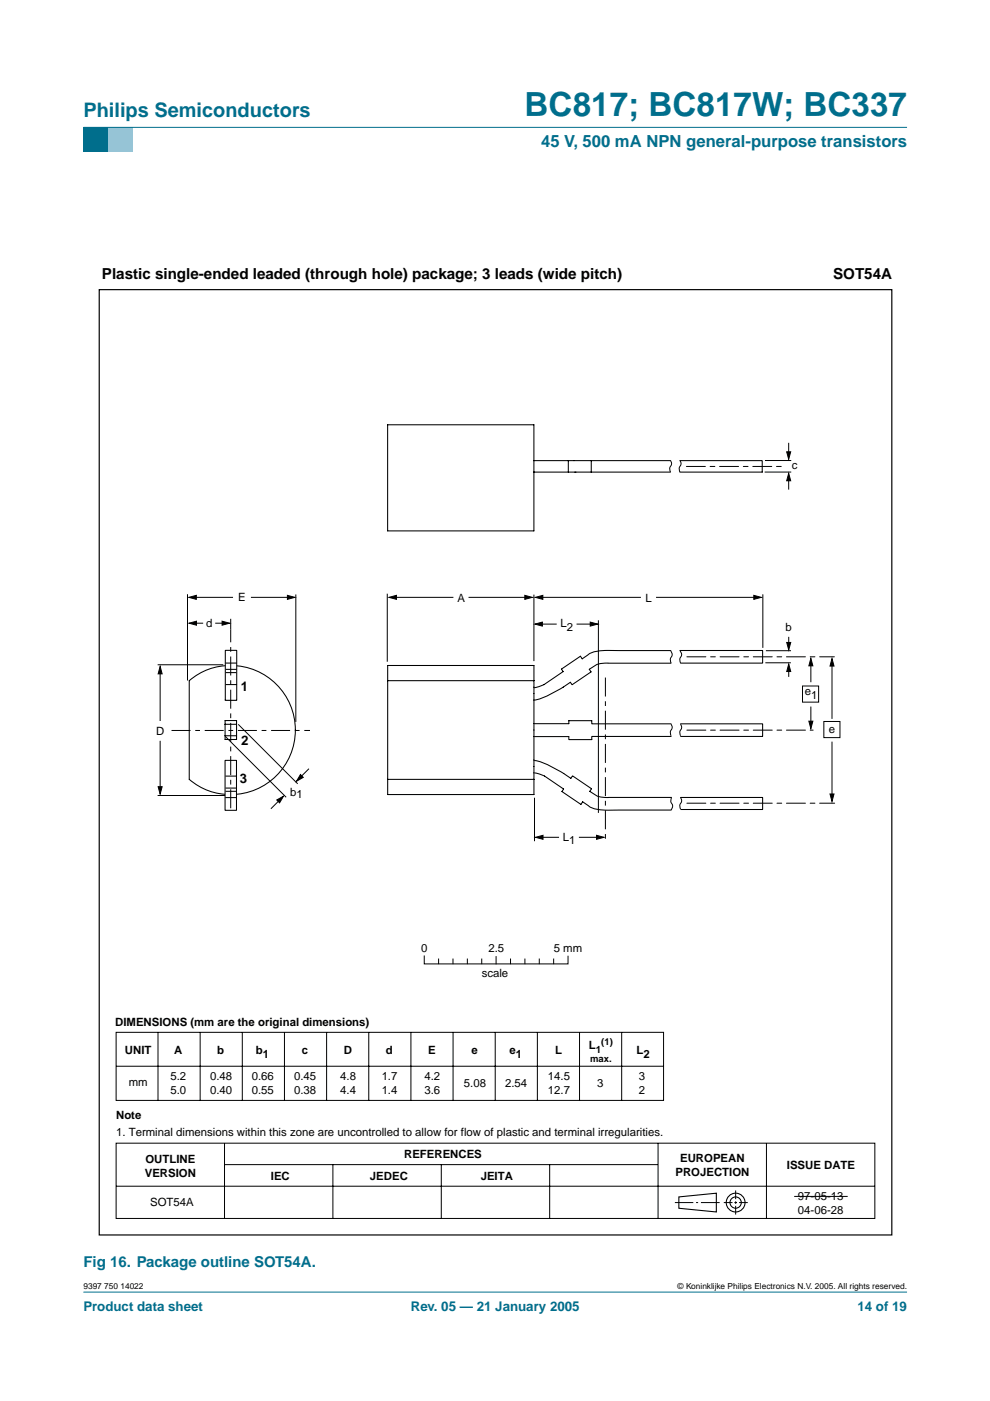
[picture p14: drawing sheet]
<svg xmlns="http://www.w3.org/2000/svg" width="210mm" height="297mm" viewBox="0 0 210 297" stroke-linecap="round" stroke-linejoin="round" font-family="sans-serif">
<defs><g id="words">
<text font-size="7.1" fill="#006e8c" x="111.2" y="24.7">BC817; BC817W; BC337</text>
<text font-size="4.2" fill="#006e8c" x="17.7" y="24.9">Philips Semiconductors</text>
<text font-size="3.5" fill="#006e8c" x="114.7" y="31.1">45 V, 500 mA NPN general-purpose transistors</text>
<g font-size="3.2">
<text x="21.6" y="59.1">Plastic single-ended leaded (through hole) package; 3 leads (wide pitch)</text>
<text x="176.6" y="59.1">SOT54A</text>
</g>
<text font-size="3.2" fill="#006e8c" x="17.7" y="268.7">Fig 16. Package outline SOT54A.</text>
<g font-size="2.8">
<text x="51.1" y="146.5">1</text>
<text x="51.1" y="158">2</text>
<text x="50.9" y="166">3</text>
</g>
<g font-size="2.8" fill="#006e8c">
<text x="17.7" y="278">Product data sheet</text>
<text x="87.1" y="278">Rev. 05 — 21 January 2005</text>
<text x="181.8" y="278">14 of 19</text>
</g>
<g font-size="2.4">
<text x="167.9" y="99.5">c</text>
<text x="50.5" y="127.5">E</text>
<text x="97" y="127.6">A</text>
<text x="136.9" y="127.7">L</text>
<text x="43.7" y="132.9">d</text>
<text x="118.8" y="133">L</text>
<text x="120.2" y="133.8">2</text>
<text x="166.5" y="133.7">b</text>
<text x="170.7" y="147.4">e</text>
<text x="172" y="148.2">1</text>
<text x="33.1" y="155.7">D</text>
<text x="175.7" y="155.4">e</text>
<text x="61.5" y="168.7">b1</text>
<text x="119.3" y="178.2">L</text>
<text x="120.7" y="179">1</text>
<text x="89.3" y="201.9">0</text>
<text x="103.6" y="201.9">2.5</text>
<text x="117.4" y="201.9">5 mm</text>
<text x="102.1" y="207.2">scale</text>
<text x="24.4" y="217.6">DIMENSIONS (mm are the original dimensions)</text>
<text x="26.5" y="223.4">UNIT</text>
<text x="37" y="223.5">A</text>
<text x="46.1" y="223.5">b</text>
<text x="54.2" y="223.5">b</text>
<text x="55.7" y="224.3">1</text>
<text x="64" y="223.5">c</text>
<text x="72.9" y="223.5">D</text>
<text x="81.8" y="223.5">d</text>
<text x="90.8" y="223.5">E</text>
<text x="100" y="223.5">e</text>
<text x="108" y="223.5">e</text>
<text x="109.4" y="224.3">1</text>
<text x="117.7" y="223.5">L</text>
<text x="124.8" y="222.4">L</text>
<text x="134.9" y="223.5">L</text>
<text x="136.4" y="224.3">2</text>
<text x="27.3" y="230.3">mm</text>
<text x="36.1" y="228.9">5.2</text>
<text x="36.1" y="231.9">5.0</text>
<text x="44.5" y="228.9">0.48</text>
<text x="44.5" y="231.9">0.40</text>
<text x="53.4" y="228.9">0.66</text>
<text x="53.4" y="231.9">0.55</text>
<text x="62.4" y="228.9">0.45</text>
<text x="62.4" y="231.9">0.38</text>
<text x="72.1" y="228.9">4.8</text>
<text x="72.1" y="231.9">4.4</text>
<text x="80.9" y="228.9">1.7</text>
<text x="80.9" y="231.9">1.4</text>
<text x="90" y="228.9">4.2</text>
<text x="90" y="231.9">3.6</text>
<text x="98.4" y="230.4">5.08</text>
<text x="107.1" y="230.4">2.54</text>
<text x="116.2" y="228.9">14.5</text>
<text x="116.2" y="231.9">12.7</text>
<text x="126.6" y="230.4">3</text>
<text x="135.4" y="228.9">3</text>
<text x="135.4" y="231.9">2</text>
<text x="24.6" y="237.2">Note</text>
<text x="24.6" y="240.8">1. Terminal dimensions within this zone are uncontrolled to allow for flow of plastic and terminal irregularities.</text>
<text x="85.7" y="245.6">REFERENCES</text>
<text x="30.7" y="249.5">VERSION</text>
<text x="30.8" y="246.6">OUTLINE</text>
<text x="57.4" y="250.2">IEC</text>
<text x="78.4" y="250.2">JEDEC</text>
<text x="101.9" y="250.2">JEITA</text>
<text x="143.2" y="249.3">PROJECTION</text>
<text x="144.2" y="246.3">EUROPEAN</text>
<text x="166.8" y="247.8">ISSUE DATE</text>
<text x="31.8" y="255.8">SOT54A</text>
<text x="169.2" y="254.5">97-05-13</text>
<text x="169.2" y="257.4">04-06-28</text>
</g>
<text font-size="2.1" x="126.3" y="223.2">1</text>
<g font-size="2">
<text x="127.5" y="221.5">(1)</text>
<text x="125.1" y="225.1">max.</text>
</g>
<g font-size="1.8">
<text x="17.7" y="273.4">9397 750 14022</text>
<text x="143.7" y="273.4">© Koninklijke Philips Electronics N.V. 2005. All rights reserved.</text>
</g>
</g></defs>
<path d="M17.7 273.9h174.6z" fill="#006e8c" stroke="#006e8c" stroke-width=".21"/>
<path d="M17.7 27h5.3v5.3h-5.3z" fill-rule="evenodd" fill="#006e8c"/>
<path d="M23 27h5.3v5.3h-5.3z" fill-rule="evenodd" fill="#96c4d6"/>
<path d="M17.7 27h174.6z" fill="#006e8c" stroke="#006e8c" stroke-width=".21"/>
<g fill="none" stroke="#000" stroke-width=".21">
<path d="M142.2 97.6v.1a1.41 1.41 0 0 1-.2 1.6l.2 .8M144.2 97.6v.1a1.42 1.42 0 0 1-.2 1.6l.2 .8M162.2 97.6h5.6M167.2 93.9v2.5M162.1 100.1h5.7M167.2 101.6v2.2M39.8 126v18.3M40.9 132.1h2.2M41 126.7h8.4M45.6 132.1h2.3M53.2 126.7h8.5M62.7 126v27.1"/>
<path d="M82.1 125.9v14.4M83.4 126.7h12.7M99.3 126.7h12.7M113.2 126.1v14.1M114.5 126.7h21.4M114.6 132.3h3.4M122.2 132.3h4.5M139.1 126.7h21.5M142.2 137.9l.1 .2a1.42 1.42 0 0 1-.2 1.7l.2 .8M144.2 137.9a1.25 1.25 0 0 1-.1 1.8l.2 .9M161.7 126v11.4M162.4 138h5.3"/>
<path d="M167.2 135v1.8M33.4 140.9h13.9M34 142.6v10.3M34 157.1v10.3M47.9 156.2l12.8 12.8M50.5 153.6l12.6 12.6M142.3 153.5v.2a1.41 1.41 0 0 1-.2 1.5l.2 .8M144.3 153.5l.1 .2a1.41 1.41 0 0 1-.3 1.5l.2 .8M162.3 140.5h5.4M167.2 142.1v1.4M170.2 145.4h3.4v3.5h-3.4zM171.9 140.9v3.7"/>
<path d="M171.9 149.8v3.7M174.7 153h3.4v3.4h-3.4zM176.4 140.9v11.5M176.4 157.2v11.7M33.4 168.7h14.5M59.8 169.1l-2.4 2.4M65.5 163l-2.4 2.4M113.3 169.1v9.3M114.7 177.5h3.8M122.7 177.5h4.1M142.4 169.1l-.1 .1a1.69 1.69 0 0 0 .3 1.6l-.3 .9M144.3 169.1l.1 .1a1.41 1.41 0 0 1-.3 1.5l.2 .9"/>
<path d="M24.6 218.9h116.1v14.4h-116.1zM33.5 218.9v14.4M42.4 218.9v14.4M51.4 218.9v14.4M60.3 218.9v14.4M69.2 218.8v14.5M78.2 218.9v14.4M87.1 218.9v14.4M90 202.7v1.7h30.4v-1.7M93 203.3v1M96 203.3v1M96.1 218.9v14.4"/>
<path d="M99.1 203.3v1M102.1 203.3v1M105 218.9v14.4M105.2 202.8v1.5M108.2 203.3v1M111.3 203.3v1M113.9 218.9v14.4M114.3 203.3v1M117.4 203.3v1M122.9 218.9v14.4M131.8 218.9v14.4M24.6 226.1h116.1"/>
<path d="M24.6 242.4h160.9v15.9h-160.9zM24.6 251.5h160.9M47.6 242.4v15.9M47.6 246.9h91.8M70.6 246.9v11.4M93.6 246.9v11.4M116.5 246.9v11.4M139.5 242.4v15.9M143.1 255h3.9M147.6 255h.4M148.6 255h4M153.5 255h1.8"/>
<path d="M155.7 255h.6M156 252.4v1.8M156 254.7v.5M156 255.7v1.8M156.7 255h1.8M162.5 242.4v15.9"/>
</g>
<g fill="none" stroke="#000" stroke-width=".23">
<path d="M143.9 253.8l8-.8v4l-8-.8z"/>
<circle cx="156" cy="255" r="1.99"/>
<circle cx="156" cy="255" r="1.2"/>
</g>
<g fill="#000" stroke="#000" stroke-width=".21">
<path d="M166.8 95.8h.8l-.4 1.6zM167.2 100.3l.4 1.6h-.8zM40 126.7l1.6-.5v.9zM40.1 132.1l1.6-.4v.9zM47.1 131.7l1.6 .4-1.6 .5zM60.9 126.2l1.6 .5-1.6 .4zM82.5 126.7l1.6-.5v.9zM111.3 126.2l1.6 .5-1.6 .4zM113.4 132.3l1.6-.4v.8zM113.5 126.7l1.6-.5v.9zM125.1 131.9l1.6 .4-1.6 .4zM159.8 126.2l1.6 .5-1.6 .4z"/>
<path d="M166.8 136.2h.9l-.5 1.6zM34 141.3l.4 1.6h-.9zM167.2 140.8l.5 1.6h-.9zM171.9 139.6l.4 1.6h-.8zM171.5 152.9h.8l-.4 1.6zM176.4 139.6l.4 1.6h-.8zM33.5 166.8h.9l-.4 1.6zM58.7 169.6l1.4-.8-.8 1.4zM63.7 164.2l.6 .6-1.4 .8zM113.5 177.5l1.6-.4v.9zM126.5 177.1l1.6 .4-1.6 .5zM176 168.3h.8l-.4 1.6z"/>
</g>
<path d="M36.4 154.9h29.3M128.4 143.7v34.7" fill="none" stroke="#000" stroke-width=".21" stroke-dasharray="4 1 1 1" stroke-linecap="butt"/>
<g fill="none" stroke="#000" stroke-width=".22">
<path d="M82.2 90.1h31v22.5h-31zM113.2 97.7h29M120.5 97.7v2.4M125.4 97.7v2.4M144.2 97.7h17.4v2.4h-17.4M113.2 100.1h29M142.2 137.9h-11a14.4 14.4 0 0 0-6 .6l-1.8 1.2-.3-.6-4.1 2.8 .4 .5-4 2.7-2.1 .7M144.2 137.9h17.5v2.7h-17.4M40.1 144.3a13.7 13.7 0 0 1 18.8 1.1 13.7 13.7 0 0 1 0 18.8 13.7 13.7 0 0 1-18.8 1zM47.7 148.4h2.5M47.7 152.8h2.5v4h-2.5zM47.7 156h2.5"/>
<path d="M47.7 153.6h2.5M82.2 141.1h31v27.4h-31zM82.2 144.3h31M113.3 153.4h7.3v-.6h4.9v.7h16.8M142.3 140.6h-13.4l-1.7 .1-.7 .2-1.6 1 .4 .6-4 2.7-.4-.5a27.5 27.5 0 0 1-6.9 3.6l-.8 .1M142.3 156.1h-16.8v.7h-4.9v-.6h-7.3M144.3 153.5h17.4v2.6M144.3 156.1h17.4M82.2 165.2h31M113.3 161.3a21.7 21.7 0 0 1 7.7 3.7l.4-.5 4 2.7-.4 .6 1.6 1 .7 .2 1.7 .1h13.4M113.4 163.9l2.1 .6 4 2.8-.4 .5 4.1 2.8 .3-.6a6.6 6.6 0 0 0 5.5 1.8l13.3-.1M144.3 169.1h17.4v2.5h-17.3"/>
</g>
<path d="M21 61.4h168.1v200.4h-168.1z" fill="none" stroke="#000" stroke-width=".25"/>
<path d="M145.5 98.9h20.5M145.6 139.3h31.3M145.6 154.8h26.8M145.6 170.3h31.4" fill="none" stroke="#000" stroke-width=".21" stroke-dasharray="4 1 1 1"/>
<path d="M47.8 137.9h2.4v10.6h-2.4z" fill="#fff" stroke="#000" stroke-width=".22"/>
<path d="M47.8 140.6h2.4M47.8 145.1h2.5M47.9 141.9h2.3M47.9 142.6h2.2" fill="none" stroke="#000" stroke-width=".22"/>
<path d="M47.7 161.2h2.4v10.6h-2.4z" fill="#fff" stroke="#000" stroke-width=".22"/>
<path d="M47.8 169.1h2.4M47.8 164.5h2.4M47.8 167.8h2.3M47.8 167.1h2.3" fill="none" stroke="#000" stroke-width=".22"/>
<path d="M48.9 131.2v2.3M126.9 131.5v40.8M168.4 253.7h11.3" fill="none" stroke="#000" stroke-width=".21"/>
<path d="M48.9 171.4v-37.9" fill="none" stroke="#000" stroke-width=".21" stroke-dasharray="4 1 1 1" stroke-linecap="butt"/>
<use href="#words"/>
</svg>
